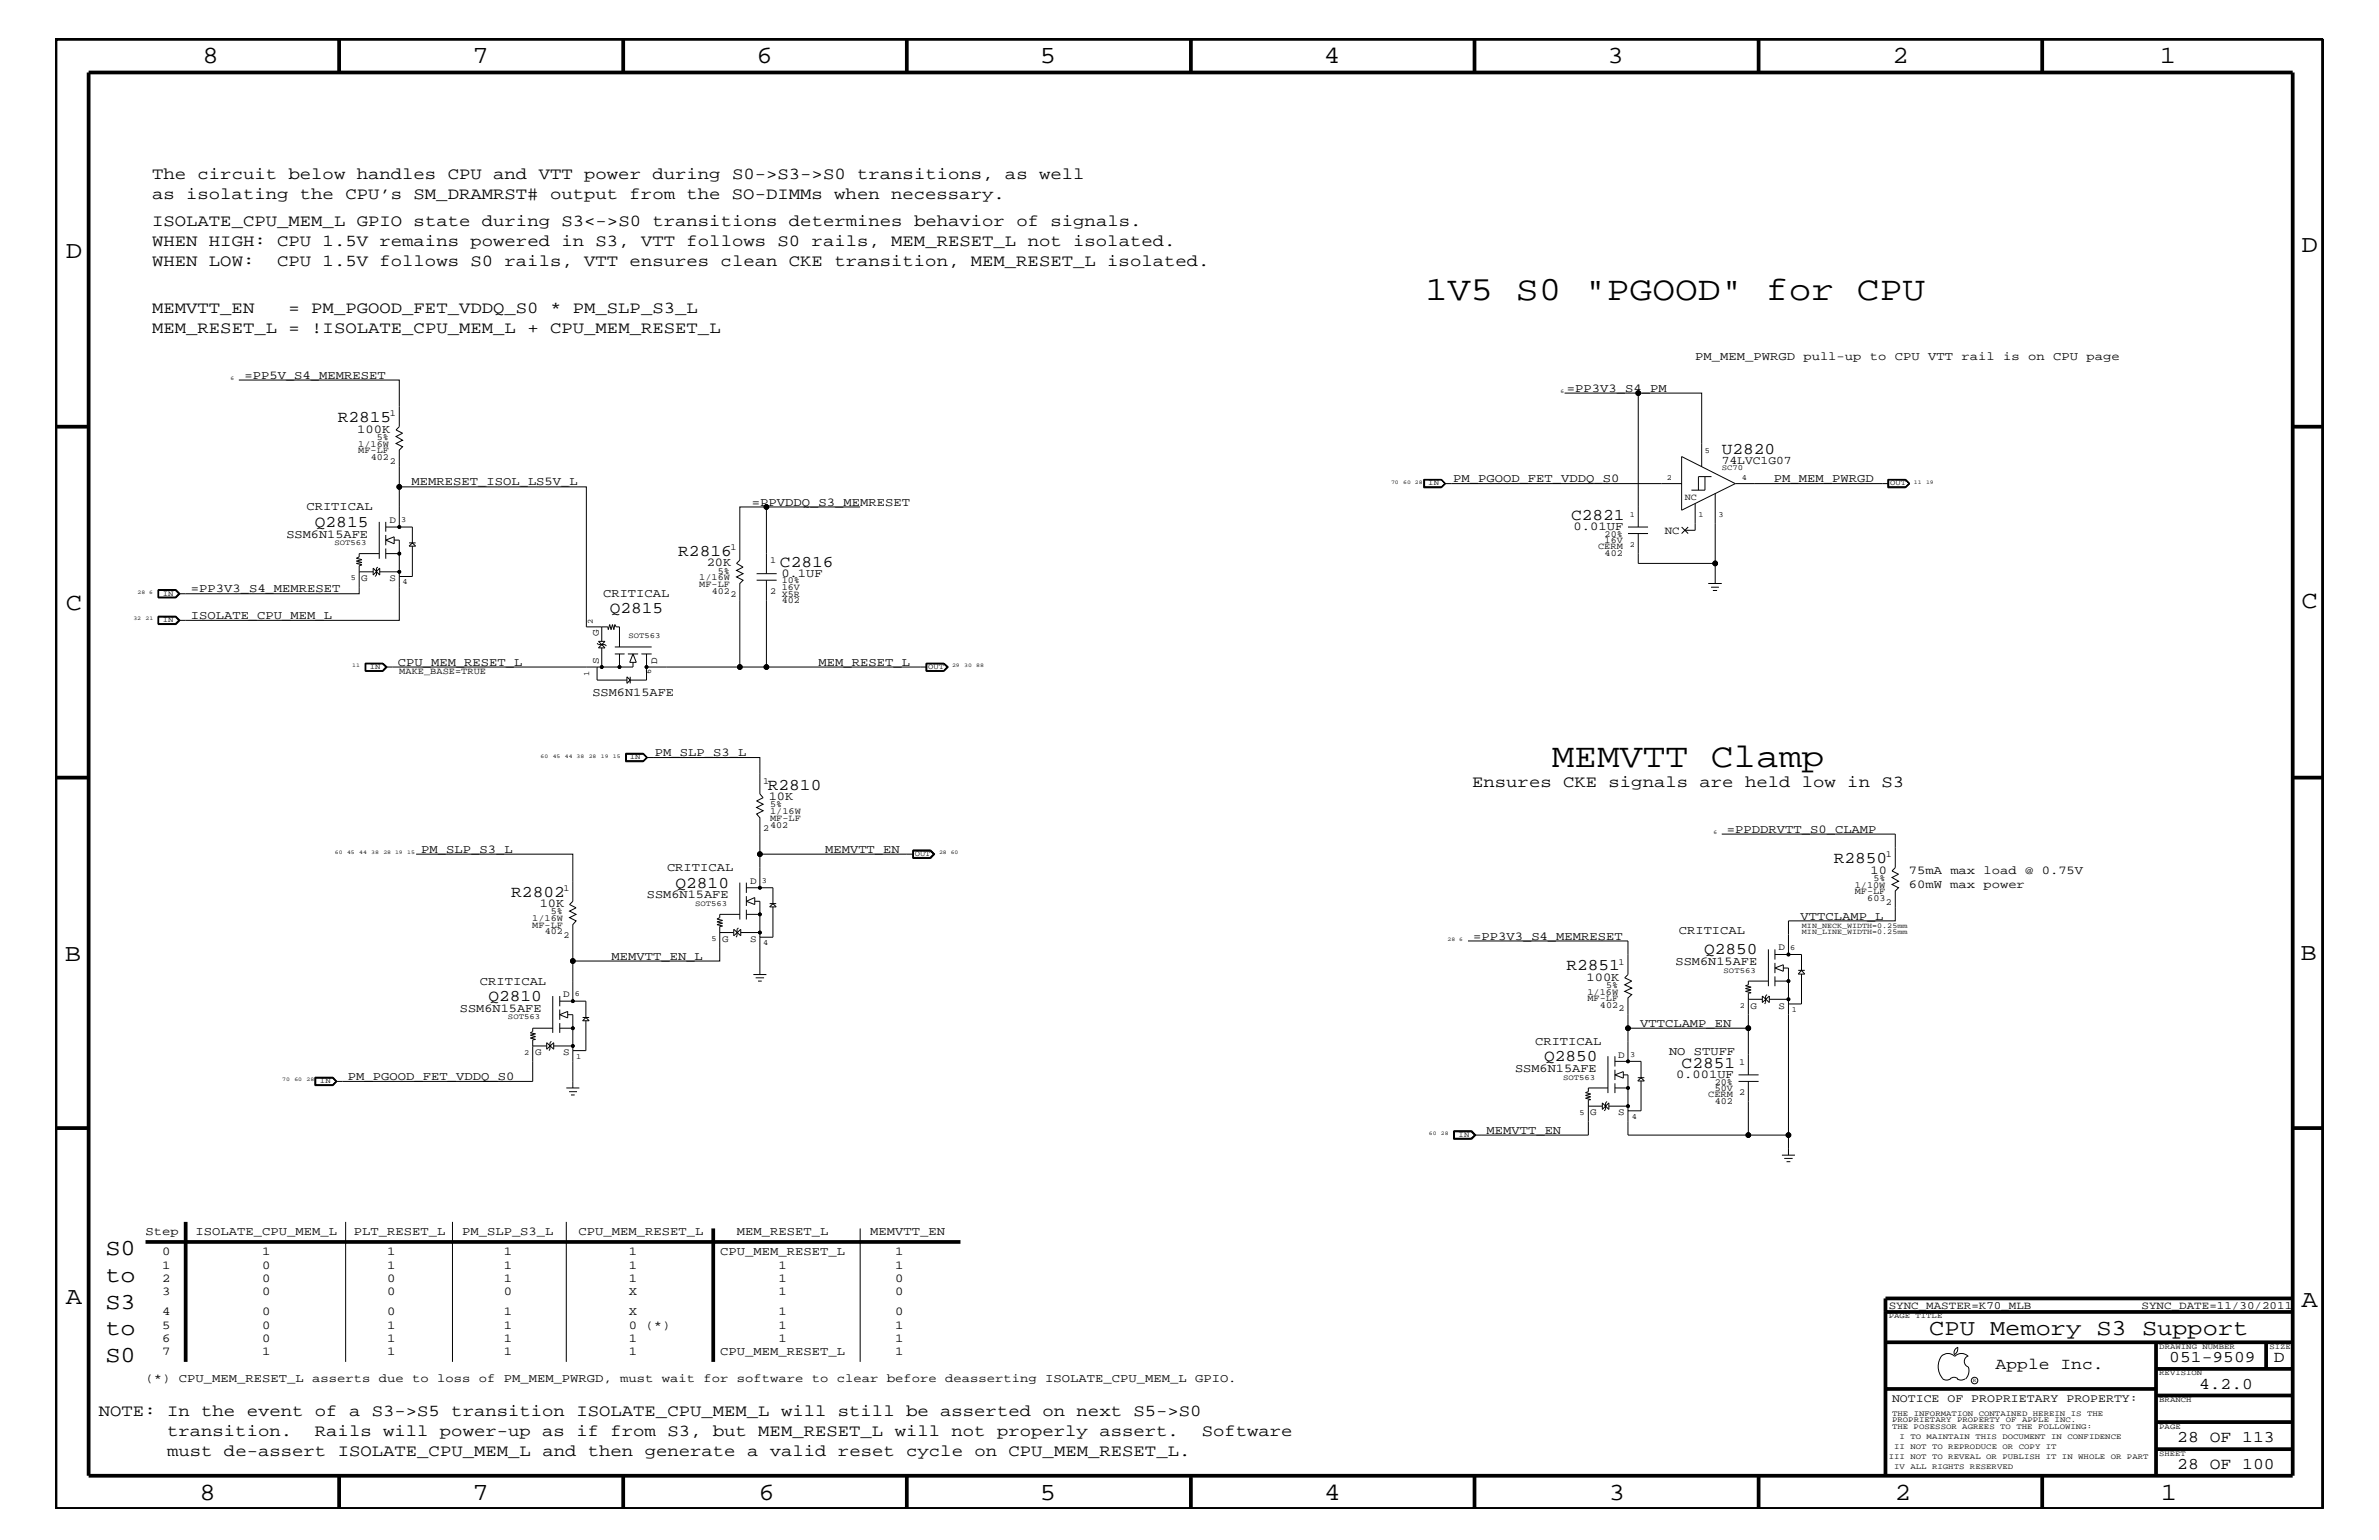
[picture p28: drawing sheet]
<svg xmlns="http://www.w3.org/2000/svg" width="432mm" height="279mm" viewBox="0 0 432 279" stroke-linecap="round" stroke-linejoin="round" font-family="sans-serif">
<defs><g id="words">
<g font-size="6.2">
<text x="258.7" y="54.4">1V5 S0 &quot;PGOOD&quot; for CPU</text>
<text x="281.6" y="139.2">MEMVTT Clamp</text>
</g>
<g font-size="4.5">
<text x="36.7" y="11.5">8</text>
<text x="85.8" y="11.5">7</text>
<text x="137.3" y="11.5">6</text>
<text x="188.7" y="11.5">5</text>
<text x="240.3" y="11.5">4</text>
<text x="291.8" y="11.5">3</text>
<text x="343.5" y="11.5">2</text>
<text x="392" y="11.5">1</text>
<text x="11.9" y="46.8">D</text>
<text x="417.7" y="45.7">D</text>
<text x="11.9" y="110.6">C</text>
<text x="417.7" y="110.3">C</text>
<text x="11.8" y="174.3">B</text>
<text x="417.6" y="174.2">B</text>
<text x="11.9" y="236.7">A</text>
<text x="417.7" y="237.1">A</text>
<text x="36.2" y="272.1">8</text>
<text x="85.8" y="272.1">7</text>
<text x="137.7" y="272.1">6</text>
<text x="188.7" y="272.1">5</text>
<text x="240.4" y="272.1">4</text>
<text x="292" y="272.1">3</text>
<text x="343.9" y="272.1">2</text>
<text x="392.2" y="272.1">1</text>
</g>
<g font-size="4.1">
<text x="19.1" y="227.7">S0</text>
<text x="19.1" y="232.6">to</text>
<text x="19.1" y="237.4">S3</text>
<text x="19.1" y="242.3">to</text>
<text x="350.2" y="242.3">CPU Memory S3 Support</text>
<text x="19.1" y="247.1">S0</text>
</g>
<g font-size="3">
<text x="27.6" y="32.5">The circuit below handles CPU and VTT power during S0-&gt;S3-&gt;S0 transitions, as well</text>
<text x="27.6" y="36.2">as isolating the CPU’s SM_DRAMRST# output from the SO-DIMMs when necessary.</text>
<text x="27.6" y="41">ISOLATE_CPU_MEM_L GPIO state during S3&lt;-&gt;S0 transitions determines behavior of signals.</text>
<text x="27.6" y="44.6">WHEN HIGH: CPU 1.5V remains powered in S3, VTT follows S0 rails, MEM_RESET_L not isolated.</text>
<text x="27.6" y="48.3">WHEN LOW:</text>
<text x="50.3" y="48.3">CPU 1.5V follows S0 rails, VTT ensures clean CKE transition, MEM_RESET_L isolated.</text>
<text x="27.6" y="56.8">MEMVTT_EN</text>
<text x="52.4" y="56.8">= PM_PGOOD_FET_VDDQ_S0 * PM_SLP_S3_L</text>
<text x="27.6" y="60.4">MEM_RESET_L = !ISOLATE_CPU_MEM_L + CPU_MEM_RESET_L</text>
<text x="61.3" y="76.7">R2815</text>
<text x="312.5" y="82.4">U2820</text>
<text x="57.1" y="95.6">Q2815</text>
<text x="285.2" y="94.3">C2821</text>
<text x="123.1" y="101">R2816</text>
<text x="141.6" y="102.9">C2816</text>
<text x="110.7" y="111.2">Q2815</text>
<text x="139.4" y="143.4">R2810</text>
<text x="267.2" y="142.9">Ensures CKE signals are held low in S3</text>
<text x="122.6" y="161.1">Q2810</text>
<text x="332.8" y="156.7">R2850</text>
<text x="92.8" y="162.8">R2802</text>
<text x="309.3" y="173.2">Q2850</text>
<text x="284.3" y="176.1">R2851</text>
<text x="88.6" y="181.6">Q2810</text>
<text x="280.2" y="192.6">Q2850</text>
<text x="305.2" y="193.7">C2851</text>
<text x="362.2" y="248.4">Apple Inc.</text>
<text x="393.7" y="247.1">051-9509</text>
<text x="399.2" y="252">4.2.0</text>
<text x="412.7" y="247.1">D</text>
<text x="17.9" y="256.8">NOTE: In the event of a S3-&gt;S5 transition ISOLATE_CPU_MEM_L will still be asserted on next S5-&gt;S0</text>
<text x="30.3" y="260.5">transition.</text>
<text x="57.2" y="260.5">Rails will power-up as if from S3, but MEM_RESET_L will not properly assert.</text>
<text x="218.1" y="260.5">Software</text>
<text x="395.2" y="261.6">28 OF 113</text>
<text x="30.3" y="264.1">must de-assert ISOLATE_CPU_MEM_L and then generate a valid reset cycle on CPU_MEM_RESET_L.</text>
<text x="395.2" y="266.6">28 OF 100</text>
</g>
<g font-size="2.2">
<text x="307.7" y="65.3">PM_MEM_PWRGD pull-up to CPU VTT rail is on CPU page</text>
<text x="44.4" y="68.7">=PP5V_S4_MEMRESET</text>
<text x="284.4" y="71.1">=PP3V3_S4_PM</text>
<text x="64.9" y="78.5">100K</text>
<text x="74.7" y="88.1">MEMRESET_ISOL_LS5V_L</text>
<text x="263.7" y="87.5">PM_PGOOD_FET_VDDQ_S0</text>
<text x="322" y="87.5">PM_MEM_PWRGD</text>
<text x="55.6" y="92.6">CRITICAL</text>
<text x="136.5" y="91.7">=PPVDDQ_S3_MEMRESET</text>
<text x="52" y="97.6">SSM6N15AFE</text>
<text x="285.6" y="96.2">0.01UF</text>
<text x="34.6" y="107.5">=PP3V3_S4_MEMRESET</text>
<text x="128.3" y="102.7">20K</text>
<text x="141.8" y="104.7">0.1UF</text>
<text x="34.6" y="112.3">ISOLATE_CPU_MEM_L</text>
<text x="109.5" y="108.3">CRITICAL</text>
<text x="72.2" y="120.8">CPU_MEM_RESET_L</text>
<text x="148.6" y="120.8">MEM_RESET_L</text>
<text x="107.5" y="126.3">SSM6N15AFE</text>
<text x="118.9" y="137.2">PM_SLP_S3_L</text>
<text x="139.5" y="145.1">10K</text>
<text x="76.5" y="154.7">PM_SLP_S3_L</text>
<text x="149.8" y="154.7">MEMVTT_EN</text>
<text x="313.4" y="151.1">=PPDDRVTT_S0_CLAMP</text>
<text x="121.1" y="158">CRITICAL</text>
<text x="339.5" y="158.5">10</text>
<text x="346.5" y="158.6">75mA max load @ 0.75V</text>
<text x="346.5" y="161.1">60mW max power</text>
<text x="98" y="164.5">10K</text>
<text x="117.4" y="163">SSM6N15AFE</text>
<text x="326.8" y="166.9">VTTCLAMP_L</text>
<text x="267.4" y="170.5">=PP3V3_S4_MEMRESET</text>
<text x="304.7" y="169.5">CRITICAL</text>
<text x="87.1" y="178.7">CRITICAL</text>
<text x="111" y="174.2">MEMVTT_EN_L</text>
<text x="288" y="177.9">100K</text>
<text x="304.1" y="175.1">SSM6N15AFE</text>
<text x="83.5" y="183.6">SSM6N15AFE</text>
<text x="278.6" y="189.5">CRITICAL</text>
<text x="297.7" y="186.3">VTTCLAMP_EN</text>
<text x="302.9" y="191.4">NO STUFF</text>
<text x="63.2" y="195.9">PM_PGOOD_FET_VDDQ_S0</text>
<text x="275" y="194.5">SSM6N15AFE</text>
<text x="304.2" y="195.6">0.001UF</text>
<text x="269.8" y="205.7">MEMVTT_EN</text>
<text x="26.4" y="224.1">Step</text>
<text x="29.4" y="227.7">0</text>
<text x="35.5" y="224.1">ISOLATE_CPU_MEM_L</text>
<text x="47.6" y="227.7">1</text>
<text x="64.2" y="224.1">PLT_RESET_L</text>
<text x="70.3" y="227.7">1</text>
<text x="83.9" y="224.1">PM_SLP_S3_L</text>
<text x="91.4" y="227.7">1</text>
<text x="105" y="224.1">CPU_MEM_RESET_L</text>
<text x="114.1" y="227.7">1</text>
<text x="130.7" y="227.7">CPU_MEM_RESET_L</text>
<text x="133.7" y="224.1">MEM_RESET_L</text>
<text x="157.9" y="224.1">MEMVTT_EN</text>
<text x="162.5" y="227.7">1</text>
<text x="29.4" y="232.6">2</text>
<text x="29.4" y="230.2">1</text>
<text x="47.6" y="232.6">0</text>
<text x="47.6" y="230.2">0</text>
<text x="70.3" y="232.6">0</text>
<text x="70.3" y="230.2">1</text>
<text x="91.4" y="232.6">1</text>
<text x="91.4" y="230.2">1</text>
<text x="114.1" y="232.6">1</text>
<text x="114.1" y="230.2">1</text>
<text x="141.3" y="232.6">1</text>
<text x="141.3" y="230.2">1</text>
<text x="162.5" y="232.6">0</text>
<text x="162.5" y="230.2">1</text>
<text x="29.4" y="235">3</text>
<text x="29.4" y="238.6">4</text>
<text x="47.6" y="235">0</text>
<text x="47.6" y="238.6">0</text>
<text x="70.3" y="235">0</text>
<text x="70.3" y="238.6">0</text>
<text x="91.4" y="235">0</text>
<text x="91.4" y="238.6">1</text>
<text x="114.1" y="235">X</text>
<text x="114.1" y="238.6">X</text>
<text x="141.3" y="235">1</text>
<text x="141.3" y="238.6">1</text>
<text x="162.5" y="235">0</text>
<text x="162.5" y="238.6">0</text>
<text x="29.4" y="243.5">6</text>
<text x="29.4" y="245.9">7</text>
<text x="29.4" y="241.1">5</text>
<text x="47.6" y="243.5">0</text>
<text x="47.6" y="245.9">1</text>
<text x="47.6" y="241.1">0</text>
<text x="70.3" y="243.5">1</text>
<text x="70.3" y="245.9">1</text>
<text x="70.3" y="241.1">1</text>
<text x="91.4" y="243.5">1</text>
<text x="91.4" y="245.9">1</text>
<text x="91.4" y="241.1">1</text>
<text x="114.1" y="243.5">1</text>
<text x="114.1" y="245.9">1</text>
<text x="114.1" y="241.1">0 (*)</text>
<text x="130.7" y="245.9">CPU_MEM_RESET_L</text>
<text x="141.3" y="243.5">1</text>
<text x="141.3" y="241.1">1</text>
<text x="162.5" y="243.5">1</text>
<text x="162.5" y="245.9">1</text>
<text x="162.5" y="241.1">1</text>
<text x="26.4" y="250.7">(*) CPU_MEM_RESET_L asserts due to loss of PM_MEM_PWRGD, must wait for software to clear before deasserting ISOLATE_CPU_MEM_L GPIO.</text>
</g>
<g font-size="2.1">
<text x="312.5" y="84.1">74LVC1G07</text>
<text x="343.4" y="254.4">NOTICE OF PROPRIETARY PROPERTY:</text>
</g>
<g font-size="2">
<text x="302.2" y="96.8">NC</text>
<text x="342.8" y="237.4">SYNC_MASTER=K70_MLB</text>
<text x="388.7" y="237.4">SYNC_DATE=11/30/2011</text>
</g>
<g font-size="1.8">
<text x="70.7" y="94.9">D</text>
<text x="65.5" y="105.4">G</text>
<text x="70.7" y="105.4">S</text>
<text x="108.7" y="115.3" transform="rotate(-90 108.7 115.3)">G</text>
<text x="108.7" y="120.4" transform="rotate(-90 108.7 120.4)">S</text>
<text x="119.3" y="120.4" transform="rotate(-90 119.3 120.4)">D</text>
<text x="136.1" y="160.3">D</text>
<text x="131.1" y="170.9">G</text>
<text x="136.1" y="170.9">S</text>
<text x="322.8" y="172.4">D</text>
<text x="102.2" y="181">D</text>
<text x="317.8" y="183">G</text>
<text x="322.8" y="183">S</text>
<text x="97.1" y="191.5">G</text>
<text x="102.2" y="191.5">S</text>
<text x="293.7" y="191.9">D</text>
<text x="288.6" y="202.4">G</text>
<text x="293.7" y="202.4">S</text>
</g>
<g font-size="1.7">
<text x="70.8" y="75.6">1</text>
<text x="65" y="82.2">MF-LF</text>
<text x="65" y="81.1">1/16W</text>
<text x="67.3" y="83.5">402</text>
<text x="68.4" y="79.9">5%</text>
<text x="70.8" y="84.1">2</text>
<text x="305.8" y="90.7">NC</text>
<text x="132.6" y="99.9">1</text>
<text x="290.1" y="99.7">CERM</text>
<text x="291.3" y="101">402</text>
<text x="291.3" y="98.5">16V</text>
<text x="291.3" y="97.4">20%</text>
<text x="126.9" y="106.5">MF-LF</text>
<text x="126.9" y="105.3">1/16W</text>
<text x="129.2" y="107.7">402</text>
<text x="130.3" y="104.1">5%</text>
<text x="139.8" y="102.2">1</text>
<text x="139.8" y="107.7">2</text>
<text x="141.9" y="107">16V</text>
<text x="141.9" y="105.9">10%</text>
<text x="132.6" y="108.3">2</text>
<text x="141.9" y="109.4">402</text>
<text x="141.9" y="108.2">X5R</text>
<text x="72.5" y="122.3">MAKE_BASE=TRUE</text>
<text x="138.5" y="142.3">1</text>
<text x="139.8" y="146.5">5%</text>
<text x="139.8" y="149">MF-LF</text>
<text x="139.8" y="147.7">1/16W</text>
<text x="138.5" y="150.7">2</text>
<text x="139.8" y="150.1">402</text>
<text x="342.3" y="155.6">1</text>
<text x="102.3" y="161.7">1</text>
<text x="336.6" y="161.1">1/10W</text>
<text x="340" y="159.9">5%</text>
<text x="96.6" y="167.1">1/16W</text>
<text x="100" y="165.9">5%</text>
<text x="336.6" y="162.2">MF-LF</text>
<text x="338.9" y="163.5">603</text>
<text x="342.3" y="164.1">2</text>
<text x="96.6" y="168.3">MF-LF</text>
<text x="98.9" y="169.5">402</text>
<text x="102.3" y="170.1">2</text>
<text x="291.5" y="179.3">5%</text>
<text x="293.8" y="175">1</text>
<text x="288.1" y="180.5">1/16W</text>
<text x="288.1" y="181.6">MF-LF</text>
<text x="290.4" y="182.9">402</text>
<text x="293.8" y="183.5">2</text>
<text x="311.2" y="197.9">50V</text>
<text x="311.2" y="196.8">20%</text>
<text x="315.6" y="193.2">1</text>
<text x="310" y="199.1">CERM 2</text>
<text x="311.2" y="200.3">402</text>
</g>
<g font-size="1.4">
<text x="309.5" y="82.2">5</text>
<text x="259.2" y="88.1">IN</text>
<text x="302.5" y="87.1">2</text>
<text x="312.5" y="85.3">SC70</text>
<text x="316.1" y="87.1">4</text>
<text x="343.1" y="88.1">OUT</text>
<text x="72.8" y="94.8">3</text>
<text x="295.8" y="93.8">1</text>
<text x="308.3" y="93.8">1</text>
<text x="311.9" y="93.8">3</text>
<text x="60.7" y="98.8">SOT563</text>
<text x="295.8" y="99.3">2</text>
<text x="63.7" y="105.3">5</text>
<text x="73.1" y="106">4</text>
<text x="29.5" y="112.9">IN</text>
<text x="29.5" y="108.1">IN</text>
<text x="107.6" y="113.1" transform="rotate(-90 107.6 113.1)">2</text>
<text x="114" y="115.7">SOT563</text>
<text x="67.1" y="121.4">IN</text>
<text x="106.9" y="122.6" transform="rotate(-90 106.9 122.6)">1</text>
<text x="118.2" y="122.4" transform="rotate(-90 118.2 122.4)">6</text>
<text x="168.5" y="121.4">OUT</text>
<text x="114.3" y="137.8">IN</text>
<text x="166" y="155.4">OUT</text>
<text x="138.3" y="160.2">3</text>
<text x="126.2" y="164.4">SOT563</text>
<text x="129.1" y="170.7">5</text>
<text x="138.5" y="171.5">4</text>
<text x="325" y="172.3">6</text>
<text x="327.1" y="169.5">MIN_LINE_WIDTH=0.25mm</text>
<text x="327.1" y="168.3">MIN_NECK_WIDTH=0.25mm</text>
<text x="312.8" y="176.5">SOT563</text>
<text x="92.2" y="184.9">SOT563</text>
<text x="104.3" y="180.8">6</text>
<text x="315.8" y="182.9">2</text>
<text x="325.2" y="183.6">1</text>
<text x="95.2" y="191.4">2</text>
<text x="295.9" y="191.7">3</text>
<text x="58.1" y="196.5">IN</text>
<text x="104.6" y="192.1">1</text>
<text x="283.7" y="195.9">SOT563</text>
<text x="286.7" y="202.3">5</text>
<text x="296.2" y="203">4</text>
<text x="264.8" y="206.3">IN</text>
<text x="342.8" y="239.2">PAGE TITLE</text>
<text x="391.9" y="244.7">DRAWING NUMBER</text>
<text x="411.9" y="244.7">SIZE</text>
<text x="391.9" y="249.5">REVISION</text>
<text x="343.4" y="256.8">THE INFORMATION CONTAINED HEREIN IS THE</text>
<text x="391.9" y="254.4">BRANCH</text>
<text x="343.4" y="259.3">THE POSESSOR AGREES TO THE FOLLOWING:</text>
<text x="343.4" y="258">PROPRIETARY PROPERTY OF APPLE INC.</text>
<text x="343.8" y="262.9">II NOT TO REPRODUCE OR COPY IT</text>
<text x="344.8" y="261.1">I TO MAINTAIN THIS DOCUMENT IN CONFIDENCE</text>
<text x="391.9" y="259.3">PAGE</text>
<text x="342.8" y="264.7">III NOT TO REVEAL OR PUBLISH IT IN WHOLE OR PART</text>
<text x="343.8" y="266.6">IV ALL RIGHTS RESERVED</text>
<text x="391.9" y="264.1">SHEET</text>
</g>
<g font-size="1">
<text x="41.8" y="68.9">6</text>
<text x="283.2" y="71.3">6</text>
<text x="252.5" y="87.7">70</text>
<text x="254.7" y="87.7">60 28</text>
<text x="347.4" y="87.7">11</text>
<text x="349.6" y="87.7">19</text>
<text x="25" y="107.7">28 6</text>
<text x="24.2" y="112.6">32</text>
<text x="26.4" y="112.6">21</text>
<text x="63.9" y="121">11</text>
<text x="172.8" y="121">29</text>
<text x="175" y="121">30</text>
<text x="177.2" y="121">88</text>
<text x="98.1" y="137.4">60</text>
<text x="100.3" y="137.4">45</text>
<text x="102.5" y="137.4">44 38</text>
<text x="106.8" y="137.4">28</text>
<text x="109.1" y="137.4">19</text>
<text x="111.3" y="137.4">15</text>
<text x="60.8" y="155">60</text>
<text x="63" y="155">45</text>
<text x="65.2" y="155">44</text>
<text x="67.4" y="155">38</text>
<text x="69.6" y="155">28 19</text>
<text x="73.9" y="155">15</text>
<text x="170.4" y="155">28 60</text>
<text x="311" y="151.3">6</text>
<text x="262.7" y="170.7">28 6</text>
<text x="51.2" y="196.2">70</text>
<text x="53.4" y="196.2">60</text>
<text x="55.6" y="196.2">28</text>
<text x="259.3" y="205.9">60</text>
<text x="261.5" y="205.9">28</text>
<text x="358.1" y="250.7">R</text>
</g>
</g></defs>
<g fill="none" stroke="#000" stroke-width=".18">
<path d="M43.3 68.9h29.2v8.5l-.6 .6 1.2 .6-1.2 .6 1.2 .7-1.2 .6 1.2 .6-.6 .5v6.7h33.9v25.4h3.9l.1 .5 .3-.9 .2 .9 .3-.9 .2 .9 .2-.9 .2 .4h.6v3.7M284 71.3h24.9v13.4M297.3 71.3v24.3M68.8 94.7v6.7M70 95.6h4.8v2.9M70 94.7v1.8M70 97.1v1.8M70 99.5v1.9M70 98l1.5-.6v1.3zM71.5 98h1v14.6h-40.1M72.5 88.3v7.3M74.3 99.1l.5-.6 .6 .6z"/>
<path d="M74.3 98.5h1.1M74.8 99.1v5.5h-2.3M139.1 92v12.1M156.1 92h-21.8v9.6l-.6 .6 1.2 .7-1.2 .6 1.2 .6-1.2 .6 1.2 .6-.6 .6v15.1h4.8M258.4 87h3.2l.8 .7-.8 .8h-3.2zM258.5 88.3h3.1M258.5 87v1.4h3.1l.7-.7M258.5 87.1h3.1M258.6 87.1v1.2M261.6 87l.7 .7M261.6 87.1l.7 .6M261.6 87.1l.6 .6"/>
<path d="M262.2 87.7h43M262.2 87.7l-.6 .6M262.3 87.7l-.7 .6M295.5 95.6h3.6M295.5 96.8h3.6M297.3 96.8v5.4h14M305.2 82.8l9.8 4.9-9.8 4.9zM305.2 95.6l1.2 1.2M306.4 95.6l-1.2 1.2M307.7 91.4v4.8h-1.9M309.5 86.5v2.4h-2.5M310.6 86.5h-2.3v2.4"/>
<path d="M311.3 89.5v16.4M315 87.7h27.8M342.6 87h3.3l.7 .7-.7 .8h-3.3zM342.7 88.3h3.2M342.7 87v1.4h3.2l.7-.7M342.7 87.1h3.2M342.8 87.1v1.2M345.9 87.1l.6 .6-.6 .6M28.7 111.8h3.2l.8 .8-.8 .7h-3.2zM28.7 107h3.2l.8 .7-.8 .8h-3.2zM28.7 113.2h3.2M28.7 111.9h3.2"/>
<path d="M28.7 108.4h3.2M28.7 107h3.2M28.8 107v1.4M28.8 111.9v1.3M28.8 112h3l.6 .6M28.8 107.1h3l.6 .6M31.9 111.9l.6 .7-.6 .6M31.9 111.9l.7 .7-.7 .6M31.9 107l.6 .7-.6 .7M31.9 107l.7 .7-.7 .7M32.4 112.6l-.6 .5h-3M32.4 107.7l-.6 .6h-3"/>
<path d="M65.2 103.7h2.5M67.7 103.1v1.2l1.2-1.2v1.2zM68.6 102.9l-.3 .2v1.2l-.2 .3M68.8 100.4h-3.6v.6l-.5 .3 1 .2-1 .3 1 .3-1 .1 1 .3-.5 .1v5.1h-32.8M68.9 103.7h3.6M70 100.4h2.5M108.4 116.7l.2 .3h1.2l.3 .2M108.6 116.4h1.2l-1.2 1.1h1.2zM109.2 113.7v2.7M109.2 117.5v3.5M111.6 118.6h1.8M111.6 117.4h6.7"/>
<path d="M112.4 118.6v2.4M114 118.6h1.8M114.9 118.6l.6 1.6h-1.2zM116.4 118.6h1.9M117.3 118.6v4.8h-2.9M137.3 105.3h3.7M137.3 104.1h3.7M139.1 105.3v15.7h29.1M310 105.9h2.5M310.6 106.5h1.4M310.9 107.1h.8M69.4 120.4h-3v1.3h3"/>
<path d="M69.4 120.4l.7 .6-.7 .7M69.4 120.4l.6 .6M69.5 120.3h-3.2v1.5h3.2M69.5 120.3l.8 .7-.8 .8M69.5 120.3l.7 .7-.7 .8M70 121l-.6 .7M108.4 121v2.4h5.4M113.5 136.7h3.3l.7 .7-.7 .8h-3.3zM113.6 138h3.2M113.6 136.7v1.4h3.2l.6-.7M113.6 136.8h3.2l.6 .6M113.7 138v-1.2h3.1l.5 .6-.5 .6"/>
<path d="M113.8 122.8l.6 .6-.6 .6zM114.4 122.8v1.2M114.9 120.2v.8h-44.9M116.8 136.7l.6 .7M117.3 137.4h20.6v6.6l.6 .7-1.2 .6 1.2 .6-1.2 .6 1.2 .6-1.2 .6 .6 .7v12.7M117.3 121h17M117.4 137.4l-.6 .6M168.1 120.3h3.3l.7 .7-.7 .8h-3.3zM168.1 121.7h3.2M168.1 120.3v1.5M168.1 120.4h3.2M168.2 120.4v1.3"/>
<path d="M171.3 120.3l.7 .7-.7 .8M171.3 120.4l.7 .6-.7 .7M171.3 120.4l.6 .6-.6 .7M75.5 155h28.5v8.5l-.6 .6 1.2 .6-1.2 .6 1.2 .6-1.2 .6 1.2 .6-.6 .7v6.6h26.6v-6.3l.5-.1-1-.2 1-.3-1-.3 1-.2-1-.3 .5-.2v-.6h3.7M137.9 155h27.9M165.7 154.2h3.2l.8 .8-.8 .7h-3.2zM165.7 154.3h3.2l.7 .7-.7 .7M165.8 154.4h3l.7 .6-.7 .6h-3zM168.8 154.4l.6 .6-.6 .6h-3M312.5 151.3h31.5v6.1l-.6 .6 1.2 .6-1.2 .6 1.2 .7-1.2 .6 1.2 .6-.6 .6v5.4h-19.4v6.1M104 174.4v7.2M130.7 169.1l-.1 .1h2.6"/>
<path d="M133.2 168.6v1.2l1.3-1.2v1.2zM134 168.3l-.2 .3v1.2l-.2 .2M134.3 160.1v6.7M134.5 169.2h3.4M135.5 161.1h4.8v2.8M135.5 160.1v1.9M135.5 162.6v1.8M135.5 165v1.8M135.5 165.9h2.4M135.5 163.5l1.5-.7v1.3zM136.7 176.8h2.4M137 163.5h.9v13.3"/>
<path d="M137.2 177.4h1.5M137.6 178h.7M139.7 163.9h1.2M140.3 163.9l.6 .6h-1.2zM140.3 164.5v5.5h-2.4h.1M266.4 170.7h29.1v6.1l-.6 .6 1.3 .6-1.3 .7 1.3 .6-1.3 .6 1.3 .6-.7 .5v11.6M321 178h-3.7v.7l-.5 .1 1 .3-1 .3 1 .2-1 .3 1 .2-.5 .1v14.8M321 172.2v6.7M322.2 178h2.4M322.2 173.2h4.8v2.9M322.2 172.2v1.9M322.2 174.7v1.9"/>
<path d="M322.2 177.2v1.7M322.2 175.6l1.5-.6v1.2zM323.7 175.6h.9v34M326.4 176.1h1.2M327 176.1l.6 .6h-1.2zM327 176.7v5.4h-2.4h.1M57.2 195.4h3.3l.6 .8-.6 .8h-3.3zM57.3 195.6h3.1l.6 .6-.6 .6h-3.1zM60.4 195.5l.6 .7-.6 .7M60.4 195.5h-3.2v1.4h3.2M60.4 195.5l.7 .7M61.1 196.2l-.7 .7"/>
<path d="M96.7 189.8h2.5M99.2 189.2v1.2l1.3-1.2v1.2zM100.1 188.9l-.3 .3v1.2l-.1 .2M100.3 186.5h-3.6v.6l-.4 .3 .9 .2-.9 .2 .9 .3-.9 .2 .9 .3-.5 .1v7.5h-35.7M100.3 180.7v6.7M100.5 189.8h3.5M101.6 181.6h4.7v3M101.6 180.7v1.9M101.6 183.2v1.8M101.6 185.6v1.8M101.6 186.5h2.4M101.6 184.1l1.4-.6v1.2z"/>
<path d="M102.8 197.4h2.4M103 184.1h1v13.3M103.3 198.1h1.4M103.6 198.7h.7M105.7 184.6h1.2M106.3 184.6l.6 .6h-1.2zM106.3 185.2v5.4h-2.3M291.7 199.8l-.3 .3v1.2l-.2 .2M291.8 197.4h-3.5v.7l-.5 .1 .9 .3-.9 .2 .9 .3-.9 .2 .9 .3-.4 .1v6.3h-20.7M291.8 191.6v6.7M293.1 197.4h2.4M293.1 192.6h4.8v2.9"/>
<path d="M293.1 191.6v1.9M293.1 194.1v1.8M293.1 196.5v1.8M293.1 195l1.5-.6v1.2zM294.6 195h.9v10.9h21.8M295.5 186.5h21.8M297.3 195.5h1.2M297.9 195.5l.6 .6h-1.2zM297.9 196.1v5.4h-2.4h.1M315.6 196.2h3.6M315.6 195h3.6M317.3 196.2v9.7h7.3"/>
<path d="M317.4 181.2l-.1 .1h2.6M319.9 180.7v1.2l1.2-1.2v1.2zM320.7 180.5l-.2 .2v1.2l-.2 .2M321.1 181.3h3.5M263.8 205.2h3.3l.8 .7-.8 .8h-3.3zM263.9 205.2v1.4h3.2l.7-.7-.7-.7M264 205.3h3l.7 .6-.7 .6h-3zM264 205.3h3l.6 .6M267.6 205.9l-.6 .6M288.4 200.6l-.1 .1h2.5M290.8 200.1v1.2l1.2-1.2v1.2zM292 200.7h3.5"/>
<path d="M323.4 209.6h2.4M323.9 210.2h1.5M324.3 210.8h.7M62.7 221.7v25.4M82.1 221.7v25.4M102.8 221.7v25.4M156.1 222.9v24.2M352.3 246.1a1.72 1.72 0 0 1 2.5 0 1.69 1.69 0 0 1 2.4 0M352.4 246a3.2 3.2 0 0 0 .4 4.3l.8 .1 .4-.2M354 250.2l.7-.3 .7 .3M355.2 250.2l.7 .2 .7-.2M355.3 244.4v.3a1.18 1.18 0 0 1-.6 1.1"/>
<path d="M355.4 244.4a.99 .99 0 0 0-.6 1.4M357.2 246a1.04 1.04 0 0 0-.7 1 1.04 1.04 0 0 0 .7 1M357.3 248l.1 .7a2.11 2.11 0 0 1-.6 1.5"/>
<circle cx="297.3" cy="71.3" r=".42"/>
<circle cx="72.5" cy="88.3" r=".42"/>
<circle cx="72.5" cy="95.6" r=".25"/>
<circle cx="139.1" cy="92" r=".42"/>
<circle cx="72.5" cy="100.4" r=".25"/>
<circle cx="72.5" cy="103.7" r=".25"/>
<circle cx="311.3" cy="102.2" r=".42"/>
<circle cx="109.2" cy="121" r=".25"/>
<circle cx="112.4" cy="121" r=".25"/>
<circle cx="117.3" cy="121" r=".25"/>
<circle cx="134.3" cy="121" r=".42"/>
<circle cx="139.1" cy="121" r=".42"/>
<circle cx="137.9" cy="155" r=".42"/>
<circle cx="104" cy="174.4" r=".42"/>
<circle cx="137.9" cy="161.1" r=".25"/>
<circle cx="137.9" cy="165.9" r=".25"/>
<circle cx="137.9" cy="169.2" r=".25"/>
<circle cx="324.6" cy="178" r=".25"/>
<circle cx="324.6" cy="173.2" r=".25"/>
<circle cx="104" cy="186.5" r=".25"/>
<circle cx="104" cy="189.8" r=".25"/>
<circle cx="104" cy="181.6" r=".25"/>
<circle cx="295.5" cy="186.5" r=".42"/>
<circle cx="295.5" cy="192.6" r=".25"/>
<circle cx="295.5" cy="197.4" r=".25"/>
<circle cx="317.3" cy="186.5" r=".42"/>
<circle cx="324.6" cy="181.3" r=".25"/>
<circle cx="295.5" cy="200.7" r=".25"/>
<circle cx="317.3" cy="205.9" r=".42"/>
<circle cx="324.6" cy="205.9" r=".42"/>
<circle cx="358.4" cy="250.5" r=".59"/>
</g>
<g fill="#000">
<circle cx="297.3" cy="71.3" r=".42"/>
<circle cx="72.5" cy="88.3" r=".42"/>
<circle cx="72.5" cy="95.6" r=".25"/>
<circle cx="139.1" cy="92" r=".42"/>
<circle cx="72.5" cy="100.4" r=".25"/>
<circle cx="72.5" cy="103.7" r=".25"/>
<circle cx="311.3" cy="102.2" r=".42"/>
<circle cx="109.2" cy="121" r=".25"/>
<circle cx="112.4" cy="121" r=".25"/>
<circle cx="117.3" cy="121" r=".25"/>
<circle cx="134.3" cy="121" r=".42"/>
<circle cx="139.1" cy="121" r=".42"/>
<circle cx="137.9" cy="155" r=".42"/>
<circle cx="104" cy="174.4" r=".42"/>
<circle cx="137.9" cy="161.1" r=".25"/>
<circle cx="137.9" cy="165.9" r=".25"/>
<circle cx="137.9" cy="169.2" r=".25"/>
<circle cx="324.6" cy="178" r=".25"/>
<circle cx="324.6" cy="173.2" r=".25"/>
<circle cx="104" cy="186.5" r=".25"/>
<circle cx="104" cy="189.8" r=".25"/>
<circle cx="104" cy="181.6" r=".25"/>
<circle cx="295.5" cy="186.5" r=".42"/>
<circle cx="295.5" cy="192.6" r=".25"/>
<circle cx="295.5" cy="197.4" r=".25"/>
<circle cx="317.3" cy="186.5" r=".42"/>
<circle cx="324.6" cy="181.3" r=".25"/>
<circle cx="295.5" cy="200.7" r=".25"/>
<circle cx="317.3" cy="205.9" r=".42"/>
<circle cx="324.6" cy="205.9" r=".42"/>
</g>
<g fill="none" stroke="#000" stroke-width=".68" stroke-linecap="butt">
<path d="M10.1 7.1h411.5v266.7h-411.5zM16.1 13.2h400v254.5h-400zM61.6 7.1v6.1M113.1 7.1v6.1M164.6 7.1v6.1M216.2 7.1v6.1M267.6 7.1v6.1M319.2 7.1v6.1M370.7 7.1v6.1M10.1 77.4h6M416.1 77.4h5.5M10.1 141.1h6"/>
<path d="M416.1 141.1h5.5M10.1 204.7h6M416.1 204.7h5.5M26.4 225.3h147.9M33.7 221.7v25.4M129.5 222.9v24.2M342.2 238h73.9M416.1 235.6h-73.9v32.1M342.2 243.5h73.9M342.2 252h49.1M391.3 248.4h24.8M391.3 243.5v24.2"/>
<path d="M391.3 258h24.8M391.3 253.2h24.8M411.3 243.5v4.9M61.6 267.7v6.1M113.1 267.7v6.1M164.6 267.7v6.1M216.2 268v5.8M267.6 267.7v6.1M319.2 267.7v6.1M370.7 267.7v6.1M391.3 262.9h24.8"/>
</g>
<use href="#words"/>
</svg>
